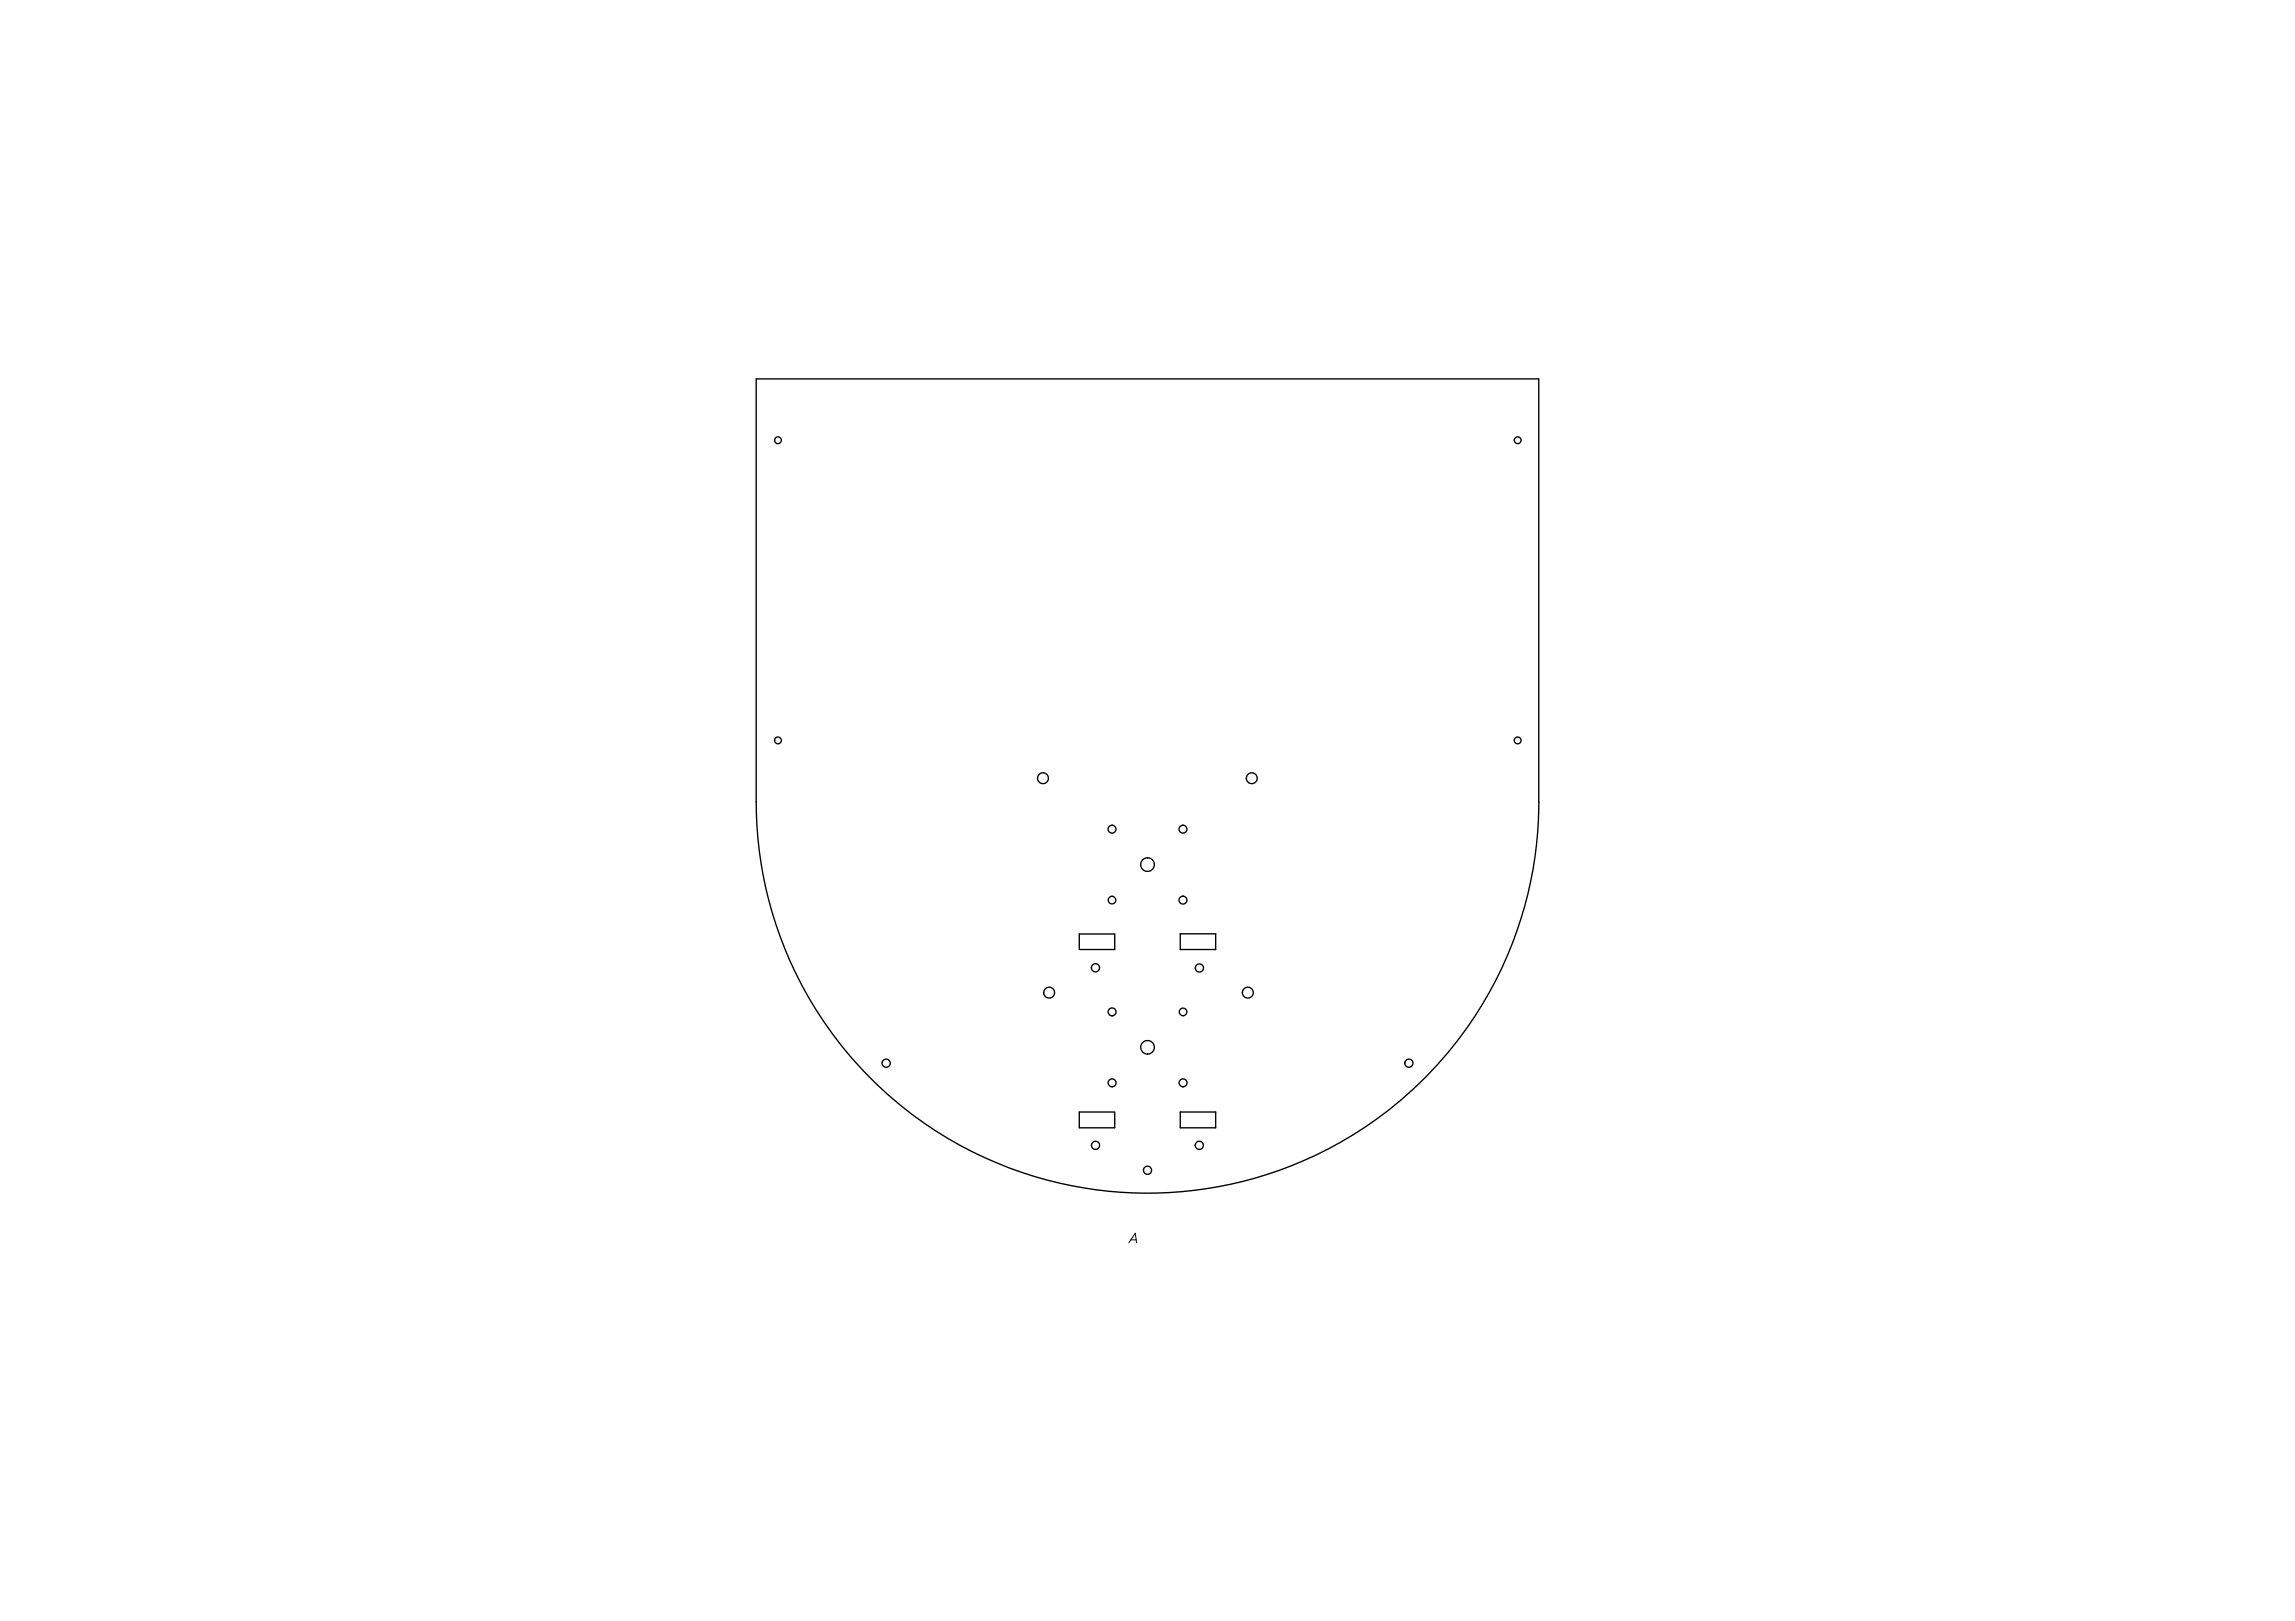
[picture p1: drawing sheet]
<svg xmlns="http://www.w3.org/2000/svg" width="841mm" height="594mm" viewBox="0 0 841 594" stroke-linecap="round" stroke-linejoin="round" font-family="sans-serif">
<path d="M413.7 455.4l2.3-3.5 .5 3.5M414.4 454.3h1.9" fill="none" stroke="#000" stroke-width=".37"/>
<g fill="none" stroke="#000" stroke-width=".5">
<path d="M277.1 293.8a143.4 143.4 0 0 0 143.4 143.4 143.4 143.4 0 0 0 143.4-143.4M277.1 293.9v-155.1h286.8v155.1M395.5 342.3h13v5.6h-13zM432.5 342.2h13v5.7h-13zM395.5 407.5h13v5.8h-13zM432.5 407.5h13v5.8h-13z"/>
<circle cx="285.1" cy="161.3" r="1.25"/>
<circle cx="556.2" cy="161.3" r="1.25"/>
<circle cx="285.1" cy="271.3" r="1.25"/>
<circle cx="556.2" cy="271.3" r="1.25"/>
<circle cx="382.2" cy="285.2" r="2"/>
<circle cx="458.7" cy="285.2" r="2"/>
<circle cx="407.5" cy="303.8" r="1.45"/>
<circle cx="420.5" cy="316.8" r="2.51"/>
<circle cx="433.5" cy="303.8" r="1.45"/>
<circle cx="407.5" cy="329.8" r="1.39"/>
<circle cx="433.5" cy="329.8" r="1.45"/>
<circle cx="401.4" cy="354.7" r="1.5"/>
<circle cx="439.5" cy="354.7" r="1.5"/>
<circle cx="384.5" cy="363.7" r="2"/>
<circle cx="407.5" cy="370.8" r="1.45"/>
<circle cx="433.5" cy="370.8" r="1.39"/>
<circle cx="457.3" cy="363.7" r="2"/>
<circle cx="324.7" cy="389.6" r="1.5"/>
<circle cx="407.5" cy="396.8" r="1.45"/>
<circle cx="420.5" cy="383.8" r="2.51"/>
<circle cx="433.5" cy="396.8" r="1.45"/>
<circle cx="516.3" cy="389.6" r="1.5"/>
<circle cx="401.5" cy="419.7" r="1.51"/>
<circle cx="439.5" cy="419.7" r="1.51"/>
<circle cx="420.5" cy="428.8" r="1.5"/>
</g>
</svg>
